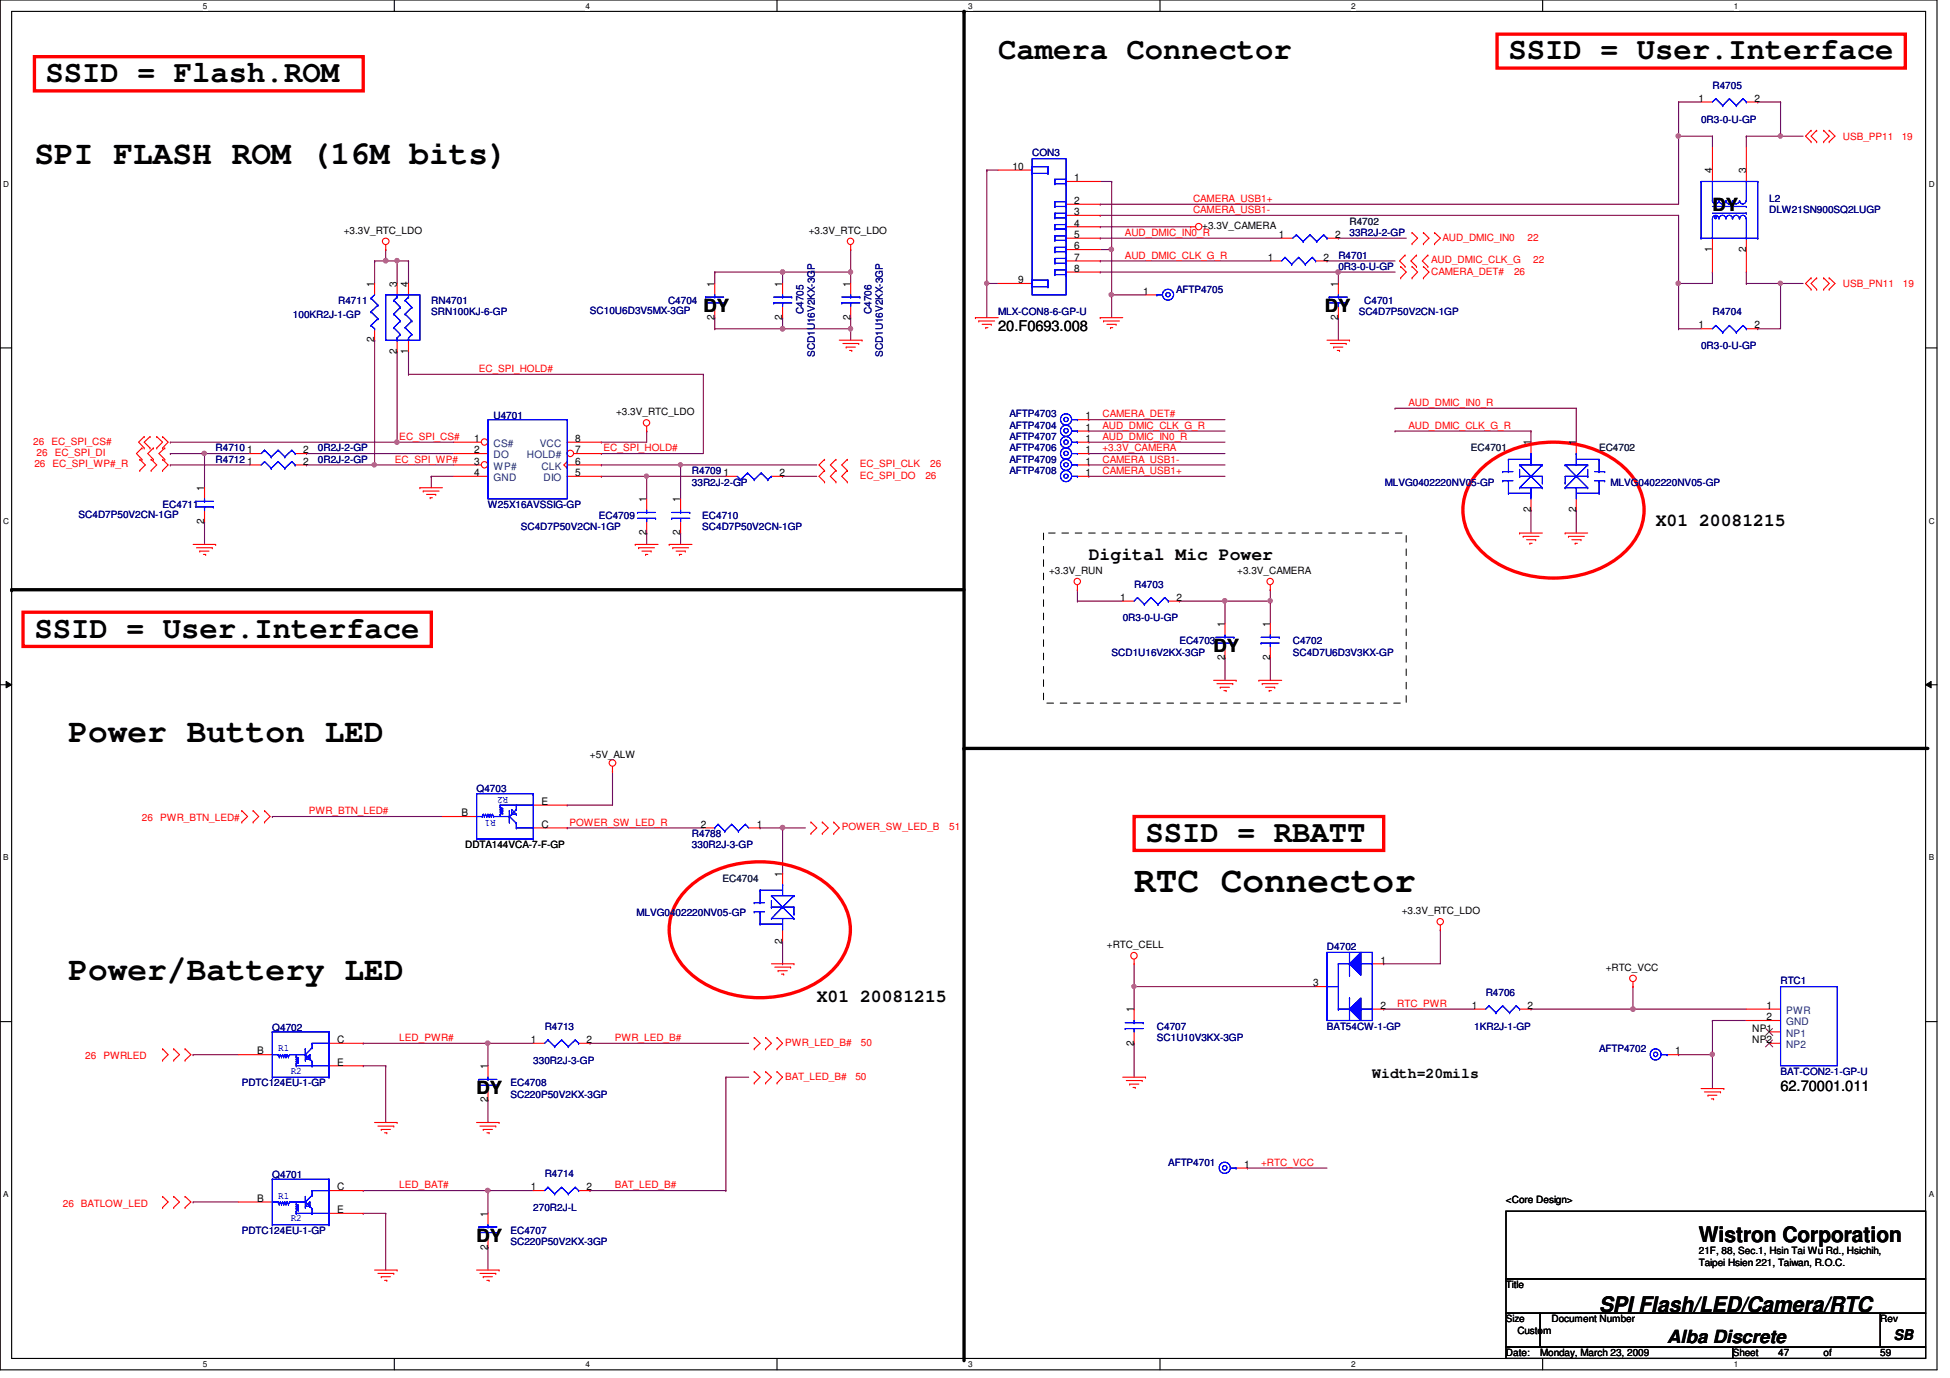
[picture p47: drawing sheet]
<svg xmlns="http://www.w3.org/2000/svg" width="297mm" height="210mm" viewBox="0 0 297 210" stroke-linecap="round" stroke-linejoin="round" font-family="sans-serif">
<defs><g id="words">
<text font-size="5.5" x="172.8" y="135.8">RTC Connector</text>
<g font-size="5">
<text x="5.2" y="24.9">SPI FLASH ROM (16M bits)</text>
<text x="10.4" y="113">Power Button LED</text>
<text x="10.4" y="149.3">Power/Battery LED</text>
</g>
<g font-size="4.7">
<text x="152.1" y="9.1">Camera Connector</text>
<text x="229.8" y="9.1">SSID = User.Interface</text>
<text x="6.9" y="12.5">SSID = Flash.ROM</text>
<text x="5.2" y="97.1">SSID = User.Interface</text>
<text x="174.5" y="128.2">SSID = RBATT</text>
</g>
<g font-size="3.3">
<text x="258.8" y="189.2">Wistron Corporation</text>
<text x="243.6" y="199.9">SPI Flash/LED/Camera/RTC</text>
</g>
<g font-size="2.8">
<text x="260.9" y="32.1">DY</text>
<text x="107.1" y="47.5">DY</text>
<text x="201.8" y="47.5">DY</text>
<text x="252.2" y="80.1">X01 20081215</text>
<text x="165.9" y="85.3">Digital Mic Power</text>
<text x="184.9" y="99.3">DY</text>
<text x="124.4" y="152.6">X01 20081215</text>
<text x="72.6" y="166.7">DY</text>
<text x="72.6" y="189.1">DY</text>
<text x="254" y="204.6">Alba Discrete</text>
</g>
<g font-size="2.2">
<text x="152.1" y="50.4">20.F0693.008</text>
<text x="209" y="164.2">Width=20mils</text>
<text x="271.2" y="166.1">62.70001.011</text>
<text x="288.5" y="204.1">SB</text>
</g>
<g font-size="1.6">
<text x="258.7" y="15.5">1</text>
<text x="267.2" y="15.5">2</text>
<text x="154.2" y="25.9">10</text>
<text x="163.6" y="27.6">1</text>
<text x="260.8" y="26.4" transform="rotate(-90 260.8 26.4)">4</text>
<text x="266" y="26.4" transform="rotate(-90 266 26.4)">3</text>
<text x="163.6" y="31.1">2</text>
<text x="163.6" y="32.8">3</text>
<text x="163.6" y="34.5">4</text>
<text x="163.6" y="36.2">5</text>
<text x="163.6" y="38">6</text>
<text x="163.6" y="39.7">7</text>
<text x="163.6" y="41.4">8</text>
<text x="193.1" y="39.7">1</text>
<text x="194.8" y="36.2">1</text>
<text x="201.6" y="39.7">2</text>
<text x="203.4" y="36.2">2</text>
<text x="260.8" y="38.4" transform="rotate(-90 260.8 38.4)">1</text>
<text x="266" y="38.4" transform="rotate(-90 266 38.4)">2</text>
<text x="57" y="43.7" transform="rotate(-90 57 43.7)">1</text>
<text x="60.4" y="43.7" transform="rotate(-90 60.4 43.7)">3</text>
<text x="62.2" y="43.7" transform="rotate(-90 62.2 43.7)">4</text>
<text x="108.8" y="43.7" transform="rotate(-90 108.8 43.7)">1</text>
<text x="119.2" y="43.7" transform="rotate(-90 119.2 43.7)">1</text>
<text x="129.5" y="43.7" transform="rotate(-90 129.5 43.7)">1</text>
<text x="155.1" y="43.1">9</text>
<text x="174.1" y="44.9">1</text>
<text x="203.8" y="43.7" transform="rotate(-90 203.8 43.7)">1</text>
<text x="57" y="52.2" transform="rotate(-90 57 52.2)">2</text>
<text x="60.4" y="53.9" transform="rotate(-90 60.4 53.9)">2</text>
<text x="62.2" y="53.9" transform="rotate(-90 62.2 53.9)">1</text>
<text x="108.8" y="48.7" transform="rotate(-90 108.8 48.7)">2</text>
<text x="119.2" y="48.7" transform="rotate(-90 119.2 48.7)">2</text>
<text x="129.5" y="48.7" transform="rotate(-90 129.5 48.7)">2</text>
<text x="203.8" y="48.7" transform="rotate(-90 203.8 48.7)">2</text>
<text x="258.7" y="50">1</text>
<text x="267.2" y="50">2</text>
<text x="165.4" y="63.9">1</text>
<text x="165.4" y="65.6">1</text>
<text x="37.7" y="69">1</text>
<text x="37.7" y="70.8">1</text>
<text x="46.2" y="69">2</text>
<text x="46.2" y="70.8">2</text>
<text x="72.2" y="67.3">1</text>
<text x="72.2" y="69">2</text>
<text x="72.2" y="70.8">3</text>
<text x="87.6" y="70.8">6</text>
<text x="87.6" y="69">7</text>
<text x="87.6" y="67.3">8</text>
<text x="165.4" y="69">1</text>
<text x="165.4" y="67.3">1</text>
<text x="165.4" y="70.8">1</text>
<text x="233.2" y="67.9" transform="rotate(-90 233.2 67.9)">1</text>
<text x="240.1" y="67.9" transform="rotate(-90 240.1 67.9)">1</text>
<text x="31.1" y="74.8" transform="rotate(-90 31.1 74.8)">1</text>
<text x="72.2" y="72.5">4</text>
<text x="87.6" y="72.5">5</text>
<text x="98.5" y="76.5" transform="rotate(-90 98.5 76.5)">1</text>
<text x="103.6" y="76.5" transform="rotate(-90 103.6 76.5)">1</text>
<text x="110.2" y="72.5">1</text>
<text x="118.7" y="72.5">2</text>
<text x="165.4" y="72.5">1</text>
<text x="31.1" y="79.8" transform="rotate(-90 31.1 79.8)">2</text>
<text x="98.5" y="81.5" transform="rotate(-90 98.5 81.5)">2</text>
<text x="103.6" y="81.5" transform="rotate(-90 103.6 81.5)">2</text>
<text x="233.2" y="78.1" transform="rotate(-90 233.2 78.1)">2</text>
<text x="240.1" y="78.1" transform="rotate(-90 240.1 78.1)">2</text>
<text x="170.6" y="91.5">1</text>
<text x="179.2" y="91.5">2</text>
<text x="186.6" y="95.5" transform="rotate(-90 186.6 95.5)">1</text>
<text x="193.5" y="95.5" transform="rotate(-90 193.5 95.5)">1</text>
<text x="186.6" y="100.5" transform="rotate(-90 186.6 100.5)">2</text>
<text x="193.5" y="100.5" transform="rotate(-90 193.5 100.5)">2</text>
<text x="70.3" y="124.3">B</text>
<text x="82.5" y="122.6">E</text>
<text x="82.5" y="126.1">C</text>
<text x="106.8" y="126.1">2</text>
<text x="115.3" y="126.1">1</text>
<text x="119.2" y="133.5" transform="rotate(-90 119.2 133.5)">1</text>
<text x="119.2" y="143.7" transform="rotate(-90 119.2 143.7)">2</text>
<text x="210.3" y="146.8">1</text>
<text x="172.7" y="154.2" transform="rotate(-90 172.7 154.2)">1</text>
<text x="200" y="150.2">3</text>
<text x="210.3" y="153.7">2</text>
<text x="224.2" y="153.7">1</text>
<text x="232.7" y="153.7">2</text>
<text x="269.1" y="153.7">1</text>
<text x="269.1" y="155.4">2</text>
<text x="39.2" y="160.6">B</text>
<text x="51.3" y="158.9">C</text>
<text x="80.9" y="158.9">1</text>
<text x="89.4" y="158.9">2</text>
<text x="172.7" y="159.3" transform="rotate(-90 172.7 159.3)">2</text>
<text x="255.2" y="160.6">1</text>
<text x="266.9" y="157.1">NP1</text>
<text x="266.9" y="158.9">NP2</text>
<text x="51.3" y="162.3">E</text>
<text x="74.3" y="167.9" transform="rotate(-90 74.3 167.9)">2</text>
<text x="74.3" y="162.9" transform="rotate(-90 74.3 162.9)">1</text>
<text x="189.5" y="177.9">1</text>
<text x="39.2" y="183">B</text>
<text x="51.3" y="184.8">E</text>
<text x="51.3" y="181.3">C</text>
<text x="74.3" y="185.3" transform="rotate(-90 74.3 185.3)">1</text>
<text x="80.9" y="181.3">1</text>
<text x="89.4" y="181.3">2</text>
<text x="74.3" y="190.3" transform="rotate(-90 74.3 190.3)">2</text>
</g>
<g font-size="1.6" fill="#004080">
<text x="75.2" y="68.1">CS#</text>
<text x="75.2" y="69.8">DO</text>
<text x="75.2" y="71.5">WP#</text>
<text x="80.3" y="69.8">HOLD#</text>
<text x="82.2" y="68.1">VCC</text>
<text x="82.5" y="71.5">CLK</text>
<text x="75.2" y="73.3">GND</text>
<text x="82.8" y="73.3">DIO</text>
<text x="272.1" y="154.4">PWR</text>
<text x="272.1" y="156.2">GND</text>
<text x="272.1" y="157.9">NP1</text>
<text x="272.1" y="159.6">NP2</text>
</g>
<g font-size="1.5" fill="#000080">
<text x="260.9" y="13.5">R4705</text>
<text x="157.2" y="23.7">CON3</text>
<text x="259.1" y="18.7">0R3-0-U-GP</text>
<text x="205.6" y="35.9">33R2J-2-GP</text>
<text x="269.5" y="30.8">L2</text>
<text x="269.5" y="32.5">DLW21SN900SQ2LUGP</text>
<text x="203.9" y="39.4">R4701</text>
<text x="203.9" y="41.1">0R3-0-U-GP</text>
<text x="51.5" y="46.3">R4711</text>
<text x="65.7" y="46.3">RN4701</text>
<text x="89.9" y="47.9">SC10U6D3V5MX-3GP</text>
<text x="101.8" y="46.3">C4704</text>
<text x="122.4" y="47.8" transform="rotate(-90 122.4 47.8)">C4705</text>
<text x="132.8" y="47.8" transform="rotate(-90 132.8 47.8)">C4706</text>
<text x="179.2" y="44.6">AFTP4705</text>
<text x="207.8" y="46.3">C4701</text>
<text x="44.6" y="48.4">100KR2J-1-GP</text>
<text x="65.7" y="48">SRN100KJ-6-GP</text>
<text x="152.1" y="48">MLX-CON8-6-GP-U</text>
<text x="207" y="48">SC4D7P50V2CN-1GP</text>
<text x="259.1" y="53.2">0R3-0-U-GP</text>
<text x="260.9" y="48">R4704</text>
<text x="124.1" y="54.4" transform="rotate(-90 124.1 54.4)">SCD1U16V2KX-3GP</text>
<text x="134.5" y="54.4" transform="rotate(-90 134.5 54.4)">SCD1U16V2KX-3GP</text>
<text x="75.2" y="63.8">U4701</text>
<text x="153.8" y="63.6">AFTP4703</text>
<text x="153.8" y="65.3">AFTP4704</text>
<text x="32.8" y="68.7">R4710</text>
<text x="32.8" y="70.5">R4712</text>
<text x="48.4" y="68.7">0R2J-2-GP</text>
<text x="48.4" y="70.5">0R2J-2-GP</text>
<text x="153.8" y="68.7">AFTP4706</text>
<text x="153.8" y="67.1">AFTP4707</text>
<text x="153.8" y="70.5">AFTP4709</text>
<text x="24.8" y="77.4">EC4711</text>
<text x="74.3" y="77.4">W25X16AVSSIG-GP</text>
<text x="105.4" y="72.2">R4709</text>
<text x="105.4" y="74">33R2J-2-GP</text>
<text x="153.8" y="72.2">AFTP4708</text>
<text x="210.9" y="74">MLVG0402220NV05-GP</text>
<text x="245.3" y="74">MLVG0402220NV05-GP</text>
<text x="12" y="79">SC4D7P50V2CN-1GP</text>
<text x="79.3" y="80.7">SC4D7P50V2CN-1GP</text>
<text x="91.2" y="79.1">EC4709</text>
<text x="107" y="79.1">EC4710</text>
<text x="107" y="80.7">SC4D7P50V2CN-1GP</text>
<text x="172.8" y="89.5">R4703</text>
<text x="171" y="94.7">0R3-0-U-GP</text>
<text x="169.3" y="99.9">SCD1U16V2KX-3GP</text>
<text x="179.7" y="98.1">EC4703</text>
<text x="196.9" y="98.1">C4702</text>
<text x="196.9" y="99.9">SC4D7U6D3V3KX-GP</text>
<text x="72.6" y="120.6">Q4703</text>
<text x="105.4" y="127.5">R4788</text>
<text x="105.4" y="129.2">330R2J-3-GP</text>
<text x="96.9" y="139.6">MLVG0402220NV05-GP</text>
<text x="202.1" y="144.8">D4702</text>
<text x="271.2" y="149.9">RTC1</text>
<text x="226.3" y="151.7">R4706</text>
<text x="41.5" y="157">Q4702</text>
<text x="83" y="156.8">R4713</text>
<text x="176.2" y="156.8">C4707</text>
<text x="176.2" y="158.6">SC1U10V3KX-3GP</text>
<text x="202.1" y="156.8">BAT54CW-1-GP</text>
<text x="224.6" y="156.8">1KR2J-1-GP</text>
<text x="243.6" y="160.3">AFTP4702</text>
<text x="36.8" y="165.5">PDTC124EU-1-GP</text>
<text x="77.8" y="165.5">EC4708</text>
<text x="77.8" y="167.2">SC220P50V2KX-3GP</text>
<text x="81.2" y="162.1">330R2J-3-GP</text>
<text x="271.2" y="163.7">BAT-CON2-1-GP-U</text>
<text x="41.5" y="179.5">Q4701</text>
<text x="83" y="179.3">R4714</text>
<text x="178" y="177.6">AFTP4701</text>
<text x="81.2" y="184.5">270R2J-L</text>
<text x="36.8" y="188">PDTC124EU-1-GP</text>
<text x="77.8" y="188">EC4707</text>
<text x="77.8" y="189.7">SC220P50V2KX-3GP</text>
</g>
<g font-size="1.5" fill="#f00">
<text x="280.7" y="21.3">USB_PP11</text>
<text x="289.7" y="21.3">19</text>
<text x="171.4" y="35.9">AUD_DMIC_IN0_R</text>
<text x="181.7" y="30.8">CAMERA_USB1+</text>
<text x="181.7" y="32.5">CAMERA_USB1-</text>
<text x="171.4" y="39.4">AUD_DMIC_CLK_G_R</text>
<text x="218" y="40.1">AUD_DMIC_CLK_G</text>
<text x="218" y="41.8">CAMERA_DET#</text>
<text x="219.7" y="36.7">AUD_DMIC_IN0</text>
<text x="230.6" y="41.8">26</text>
<text x="232.7" y="36.7">22</text>
<text x="233.5" y="40.1">22</text>
<text x="280.7" y="43.7">USB_PN11</text>
<text x="289.9" y="43.7">19</text>
<text x="72.9" y="56.7">EC_SPI_HOLD#</text>
<text x="167.9" y="65.3">AUD_DMIC_CLK_G_R</text>
<text x="167.9" y="63.6">CAMERA_DET#</text>
<text x="214.5" y="65.3">AUD_DMIC_CLK_G_R</text>
<text x="214.5" y="61.8">AUD_DMIC_IN0_R</text>
<text x="5.1" y="67.7">26 EC_SPI_CS#</text>
<text x="5.2" y="71.2">26 EC_SPI_WP#_R</text>
<text x="5.6" y="69.5">26 EC_SPI_DI</text>
<text x="60.2" y="70.5">EC_SPI_WP#</text>
<text x="60.8" y="67">EC_SPI_CS#</text>
<text x="91.9" y="68.7">EC_SPI_HOLD#</text>
<text x="131" y="71.2">EC_SPI_CLK</text>
<text x="141.7" y="71.2">26</text>
<text x="167.9" y="67">AUD_DMIC_IN0_R</text>
<text x="167.9" y="70.5">CAMERA_USB1-</text>
<text x="167.9" y="68.7">+3.3V_CAMERA</text>
<text x="131" y="72.9">EC_SPI_DO</text>
<text x="141" y="72.9">26</text>
<text x="167.9" y="72.2">CAMERA_USB1+</text>
<text x="21.6" y="125.1">26 PWR_BTN_LED#</text>
<text x="47" y="124">PWR_BTN_LED#</text>
<text x="86.7" y="125.8">POWER_SW_LED_R</text>
<text x="128.2" y="126.4">POWER_SW_LED_B</text>
<text x="144.6" y="126.4">51</text>
<text x="212.8" y="153.4">RTC_PWR</text>
<text x="13" y="161.3">26 PWRLED</text>
<text x="60.8" y="158.6">LED_PWR#</text>
<text x="93.6" y="158.6">PWR_LED_B#</text>
<text x="119.6" y="159.3">PWR_LED_B#</text>
<text x="131.1" y="159.3">50</text>
<text x="119.6" y="164.5">BAT_LED_B#</text>
<text x="130.3" y="164.5">50</text>
<text x="192.1" y="177.6">+RTC_VCC</text>
<text x="9.6" y="183.8">26 BATLOW_LED</text>
<text x="60.8" y="181">LED_BAT#</text>
<text x="93.6" y="181">BAT_LED_B#</text>
</g>
<g font-size="1.5">
<text x="52.4" y="35.6">+3.3V_RTC_LDO</text>
<text x="123.2" y="35.6">+3.3V_RTC_LDO</text>
<text x="183.1" y="34.9">+3.3V_CAMERA</text>
<text x="93.8" y="63.2">+3.3V_RTC_LDO</text>
<text x="159.8" y="87.4">+3.3V_RUN</text>
<text x="188.5" y="87.4">+3.3V_CAMERA</text>
<text x="89.9" y="115.4">+5V_ALW</text>
<text x="70.9" y="129.2">DDTA144VCA-7-F-GP</text>
<text x="213.5" y="139.2">+3.3V_RTC_LDO</text>
<text x="168.6" y="144.4">+RTC_CELL</text>
<text x="244.6" y="147.9">+RTC_VCC</text>
<text x="229.4" y="183.3">&lt;Core Design&gt;</text>
<text x="258.8" y="191.1">21F, 88, Sec.1, Hsin Tai Wu Rd., Hsichih,</text>
<text x="229.4" y="196.2">Title</text>
<text x="258.8" y="192.8">Taipei Hsien 221, Taiwan, R.O.C.</text>
<text x="229.4" y="201.4">Size</text>
<text x="231.1" y="203.2">Custom</text>
<text x="236.3" y="201.4">Document Number</text>
<text x="286.4" y="201.4">Rev</text>
<text x="229.4" y="206.6">Date:</text>
<text x="234.6" y="206.6">Monday, March 23, 2009</text>
<text x="263.9" y="206.6">Sheet</text>
<text x="270.9" y="206.6">47</text>
<text x="277.8" y="206.6">of</text>
<text x="286.4" y="206.6">59</text>
</g>
<g font-size="1.5" fill="#004040">
<text x="205.6" y="34.2">R4702</text>
<text x="224.1" y="68.7">EC4701</text>
<text x="243.6" y="68.7">EC4702</text>
<text x="110.1" y="134.4">EC4704</text>
</g>
<g font-size="1.5" fill="#00f">
<text x="75.5" y="124.8" transform="rotate(180 75.5 124.8)">R1</text>
<text x="77.4" y="121.4" transform="rotate(180 77.4 121.4)">R2</text>
<text x="42.4" y="160.1">R1</text>
<text x="44.3" y="163.6">R2</text>
<text x="42.4" y="182.6">R1</text>
<text x="44.3" y="186.1">R2</text>
</g>
<g font-size="1.3">
<text x="30.9" y="1.4">5</text>
<text x="89.2" y="1.4">4</text>
<text x="147.5" y="1.4">3</text>
<text x="205.8" y="1.4">2</text>
<text x="264.1" y="1.4">1</text>
<text x=".5" y="28.5">D</text>
<text x="293.8" y="28.5">D</text>
<text x=".5" y="79.8">C</text>
<text x="293.8" y="79.8">C</text>
<text x=".5" y="131.1">B</text>
<text x="293.8" y="131.1">B</text>
<text x=".5" y="182.4">A</text>
<text x="293.8" y="182.4">A</text>
<text x="30.9" y="208.3">5</text>
<text x="89.2" y="208.3">4</text>
<text x="147.5" y="208.3">3</text>
<text x="205.8" y="208.3">2</text>
<text x="264.1" y="208.3">1</text>
</g>
</g></defs>
<path d="M0 0h295.1v208.7h-295.1zM1.8 1.7h291.5v205.2h-291.5z" fill="none" stroke="#000" stroke-width=".17"/>
<g fill="#fff">
<path d="M30.9 .2h.7v1.4h-.7z"/>
<path d="M30.9 207.1h.7v1.4h-.7z"/>
</g>
<path d="M60.1 0v1.7M60.1 206.9v1.8" fill="none" stroke="#000" stroke-width=".17"/>
<g fill="#fff">
<path d="M89.2 .2h.7v1.4h-.7z"/>
<path d="M89.2 207.1h.7v1.4h-.7z"/>
</g>
<path d="M118.4 0v1.7M118.4 206.9v1.8" fill="none" stroke="#000" stroke-width=".17"/>
<g fill="#fff">
<path d="M147.5 .2h.7v1.4h-.7z"/>
<path d="M147.5 207.1h.7v1.4h-.7z"/>
</g>
<path d="M176.7 0v1.7M176.7 206.9v1.8" fill="none" stroke="#000" stroke-width=".17"/>
<g fill="#fff">
<path d="M205.8 .2h.7v1.4h-.7z"/>
<path d="M205.8 207.1h.7v1.4h-.7z"/>
</g>
<path d="M235 0v1.7M235 206.9v1.8" fill="none" stroke="#000" stroke-width=".17"/>
<g fill="#fff">
<path d="M264.1 .2h.7v1.4h-.7z"/>
<path d="M264.1 207.1h.7v1.4h-.7z"/>
<path d="M.5 27.3h.9v1.4h-.9z"/>
<path d="M293.8 27.3h.9v1.4h-.9z"/>
<path d="M.5 78.6h.9v1.4h-.9z"/>
<path d="M293.8 78.6h.9v1.4h-.9z"/>
</g>
<path d="M0 53h1.8M293.3 53h1.8" fill="none" stroke="#000" stroke-width=".17"/>
<g fill="#fff">
<path d="M.5 129.9h.8v1.4h-.8z"/>
<path d="M293.8 129.9h.8v1.4h-.8z"/>
</g>
<path d="M0 104.3h1.8M293.3 104.3h1.8" fill="none" stroke="#000" stroke-width=".17"/>
<path d="M.9 103.8l.9 .5-.9 .5zM293.3 104.3l.9-.5v1z" fill="#000"/>
<path d="M.9 103.8l.9 .5-.9 .5zM293.3 104.3l.9-.5v1z" fill="none" stroke="#000" stroke-width=".15"/>
<g fill="#fff">
<path d="M.5 181.2h.8v1.4h-.8z"/>
<path d="M293.8 181.2h.8v1.4h-.8z"/>
</g>
<path d="M0 155.6h1.8M293.3 155.6h1.8" fill="none" stroke="#000" stroke-width=".17"/>
<g fill="none" stroke="#800040" stroke-width=".17">
<path d="M150.3 25.9h.1M150.3 25.9h1.8M167.6 31.1h.1M167.6 31.1h88.1M260.9 20.7h.1M260.9 20.7v1.8M266 20.7h.1M266 20.7v1.8M169.3 44.9h.1M169.3 44.9h5.2M255.7 43.2h.1M255.7 43.2v6.9"/>
<path d="M260.9 41.4h.1M260.9 41.4v1.8M266 41.4h.1M266 41.4v1.8M165.9 67.4h.1M165.9 65.7h.1M165.9 70.8h.1M165.9 72.6h.1M165.9 63.9h.1M165.9 67.4h20.7M165.9 65.7h20.7M165.9 70.8h20.7"/>
<path d="M165.9 72.6h20.7M165.9 63.9h20.7"/>
</g>
<circle cx="255.7" cy="43.2" r=".33" fill="#f0f"/>
<circle cx="255.7" cy="43.2" r=".33" fill="none" stroke="#f0f" stroke-width=".17"/>
<path d="M255.7 15.5h.1M255.7 15.5v5.2M255.7 15.5h3.4M255.7 20.7h.1M255.7 20.7h5.2M255.7 43.2h.1M255.7 50.1h.1M255.7 43.2h5.2M255.7 50.1h3.4M267.8 50.1h.1M271.2 43.2h.1M271.2 43.2v6.9h-3.4" fill="none" stroke="#800040" stroke-width=".17"/>
<circle cx="271.2" cy="43.2" r=".32" fill="#f0f"/>
<circle cx="271.2" cy="43.2" r=".32" fill="none" stroke="#f0f" stroke-width=".17"/>
<path d="M271.2 20.7h.1M271.2 20.7h3.5M271.2 43.2h.1M271.2 43.2h3.5" fill="none" stroke="#800040" stroke-width=".17"/>
<circle cx="271.2" cy="20.7" r=".32" fill="#f0f"/>
<circle cx="271.2" cy="20.7" r=".32" fill="none" stroke="#f0f" stroke-width=".17"/>
<g fill="none" stroke="#800040" stroke-width=".17">
<path d="M267.8 15.5h.1M267.8 15.5h3.4M271.2 15.5h.1M271.2 15.5v5.2M167.6 32.8h.1M167.6 32.8h88.1M255.7 20.7h.1M255.7 20.7v10.4M266 43.2h.1M266 43.2h5.2M212.5 65.7h.1M212.5 62.2h.1"/>
<path d="M212.5 65.7h20.7M212.5 62.2h27.6M233.2 65.7h.1M233.2 77.7h.1M233.2 65.7v1.7M233.2 77.7v3.5M240.1 77.7h.1M240.1 62.2h.1M240.1 62.2v5.2M240.1 77.7v3.5"/>
</g>
<circle cx="255.7" cy="20.7" r=".33" fill="#f0f"/>
<circle cx="255.7" cy="20.7" r=".33" fill="none" stroke="#f0f" stroke-width=".17"/>
<path d="M255.7 32.8h.1M255.7 32.8v10.4M150.3 43.2h.1M150.3 43.2v5.2" fill="none" stroke="#800040" stroke-width=".17"/>
<circle cx="150.3" cy="43.2" r=".32" fill="#f0f"/>
<circle cx="150.3" cy="43.2" r=".32" fill="none" stroke="#f0f" stroke-width=".17"/>
<path d="M266 20.7h.1M266 20.7h5.2M150.3 43.2h.1M150.3 43.2h1.8M169.3 44.9h.1M169.3 44.9v3.5M186.6 91.6h.1M186.6 91.6h6.9" fill="none" stroke="#800040" stroke-width=".17"/>
<circle cx="193.5" cy="91.5" r=".33" fill="#f0f"/>
<circle cx="193.5" cy="91.5" r=".33" fill="none" stroke="#f0f" stroke-width=".17"/>
<circle cx="186.6" cy="91.5" r=".34" fill="#f0f"/>
<circle cx="186.6" cy="91.5" r=".34" fill="none" stroke="#f0f" stroke-width=".17"/>
<g fill="none" stroke="#800040" stroke-width=".17">
<path d="M150.3 25.9h.1M150.3 25.9v17.3M167.6 27.6h1.7M169.3 27.6h.1M169.3 38h.1M169.3 38v6.9M165.9 69.1h.1M165.9 69.1h20.7M164.1 89.8h.1M164.1 91.6h.1M164.1 89.8v1.8M164.1 91.6h6.9"/>
<path d="M179.7 91.6h.1M179.7 91.6h6.9M186.6 91.6h.1M186.6 91.6v3.4M193.5 91.6h.1M193.5 89.8h.1M193.5 89.8v5.2M186.6 100.2h.1M186.6 100.2v3.4M193.5 100.2h.1M193.5 100.2v3.4"/>
</g>
<circle cx="169.3" cy="44.9" r=".33" fill="#f0f"/>
<circle cx="169.3" cy="44.9" r=".33" fill="none" stroke="#f0f" stroke-width=".17"/>
<circle cx="169.3" cy="38" r=".33" fill="#f0f"/>
<circle cx="169.3" cy="38" r=".33" fill="none" stroke="#f0f" stroke-width=".17"/>
<path d="M57.1 51.8h.1M57.1 51.8v19" fill="none" stroke="#800040" stroke-width=".17"/>
<circle cx="57" cy="70.8" r=".33" fill="#f0f"/>
<circle cx="57" cy="70.8" r=".33" fill="none" stroke="#f0f" stroke-width=".17"/>
<g fill="none" stroke="#800040" stroke-width=".17">
<path d="M57.1 39.8h.1M57.1 39.8h1.7M57.1 39.8v3.4M60.5 39.8h.1M60.5 39.8h1.7M25.9 70.8h.1M25.9 70.8h12.2M31.2 69.1h.1M31.2 69.1h6.9M57.1 70.8h.1M57.1 70.8h12M91.6 70.8h.1"/>
<path d="M91.6 72.6h.1M91.6 70.8h12.1M91.6 72.6h6.9M103.7 70.8h.1M103.7 70.8v5.2M119.2 72.6h.1M119.2 72.6h5.2"/>
</g>
<circle cx="58.8" cy="39.7" r=".34" fill="#f0f"/>
<circle cx="58.8" cy="39.7" r=".34" fill="none" stroke="#f0f" stroke-width=".17"/>
<path d="M58.8 38h.1M58.8 38v1.8M60.5 67.4h.1M60.5 67.4h8.6" fill="none" stroke="#800040" stroke-width=".17"/>
<circle cx="60.5" cy="67.3" r=".33" fill="#f0f"/>
<circle cx="60.5" cy="67.3" r=".33" fill="none" stroke="#f0f" stroke-width=".17"/>
<path d="M60.5 39.8h.1M60.5 39.8v3.4M62.2 39.8h.1M62.2 39.8v3.4" fill="none" stroke="#800040" stroke-width=".17"/>
<circle cx="60.5" cy="39.7" r=".33" fill="#f0f"/>
<circle cx="60.5" cy="39.7" r=".33" fill="none" stroke="#f0f" stroke-width=".17"/>
<path d="M98.5 72.6h.1M98.5 72.6h12.1" fill="none" stroke="#800040" stroke-width=".17"/>
<circle cx="98.5" cy="72.5" r=".32" fill="#f0f"/>
<circle cx="98.5" cy="72.5" r=".32" fill="none" stroke="#f0f" stroke-width=".17"/>
<path d="M46.7 69.1h.1M46.7 69.1h22.4M65.7 72.6h.1M65.7 72.6v1.7M65.7 72.6h3.4M91.6 69.1h.1M91.6 69.1h15.5M103.7 70.8h.1M103.7 70.8h20.7" fill="none" stroke="#800040" stroke-width=".17"/>
<circle cx="103.6" cy="70.8" r=".32" fill="#f0f"/>
<circle cx="103.6" cy="70.8" r=".32" fill="none" stroke="#f0f" stroke-width=".17"/>
<path d="M58.8 39.8h.1M58.8 39.8h1.7M119.2 41.4h.1M119.2 41.4v1.8M129.6 41.4h.1M129.6 41.4v1.8M91.6 67.4h.1M98.5 65.7h.1M98.5 65.7v1.7h-6.9" fill="none" stroke="#800040" stroke-width=".17"/>
<circle cx="129.5" cy="41.4" r=".33" fill="#f0f"/>
<circle cx="129.5" cy="41.4" r=".33" fill="none" stroke="#f0f" stroke-width=".17"/>
<path d="M119.2 41.4h.1M119.2 41.4h10.4" fill="none" stroke="#800040" stroke-width=".17"/>
<circle cx="119.2" cy="41.4" r=".34" fill="#f0f"/>
<circle cx="119.2" cy="41.4" r=".34" fill="none" stroke="#f0f" stroke-width=".17"/>
<path d="M119.2 48.4h.1M119.2 50.1h.1M119.2 48.4v1.7M119.2 50.1h10.4M129.6 50.1h.1M129.6 50.1v1.7" fill="none" stroke="#800040" stroke-width=".17"/>
<circle cx="129.5" cy="50.1" r=".33" fill="#f0f"/>
<circle cx="129.5" cy="50.1" r=".33" fill="none" stroke="#f0f" stroke-width=".17"/>
<circle cx="119.2" cy="50.1" r=".34" fill="#f0f"/>
<circle cx="119.2" cy="50.1" r=".34" fill="none" stroke="#f0f" stroke-width=".17"/>
<g fill="none" stroke="#800040" stroke-width=".17">
<path d="M129.6 38h.1M129.6 38v3.4M60.5 53.6h.1M60.5 53.6v13.8h-34.6M108.9 41.4h.1M108.9 50.1h.1M108.9 48.4h.1M108.9 41.4h10.3M108.9 41.4v1.8M108.9 48.4v1.7M108.9 50.1h10.3M129.6 48.4h.1"/>
<path d="M129.6 48.4v1.7M25.9 67.4h.1M31.2 69.1h.1M31.2 69.1v5.2M98.5 72.6h.1M98.5 72.6v3.4M98.5 81.2h.1M98.5 81.2v1.7"/>
</g>
<circle cx="31.1" cy="69.1" r=".33" fill="#f0f"/>
<circle cx="31.1" cy="69.1" r=".33" fill="none" stroke="#f0f" stroke-width=".17"/>
<g fill="none" stroke="#800040" stroke-width=".17">
<path d="M62.2 57h.1M62.2 53.6h.1M62.2 57h44.9M62.2 53.6v3.4M107.1 57h.1M107.1 57v12.1M25.9 69.1h.1M25.9 69.1h5.3M31.2 79.5h.1M31.2 79.5v3.4M46.7 70.8h.1M46.7 70.8h10.4"/>
<path d="M103.7 81.2h.1M103.7 81.2v1.7M55.3 158.9h.1M55.3 158.9h25.9M74.3 158.9h.1M74.3 158.9v3.4M89.9 158.9h.1M89.9 158.9h24.1M29.4 160.7h.1M29.4 160.7h6.9M55.3 162.3h.1M55.3 162.3h3.5"/>
<path d="M58.8 162.3h.1M58.8 162.3v8.7M74.3 167.6h.1M74.3 167.6v3.4M110.6 164.1h.1M110.6 164.1v17.3M110.6 164.1h3.4M29.4 183.1h.1M29.4 183.1h6.9M55.3 184.8h.1M55.3 184.8h3.5M74.3 190h.1"/>
<path d="M74.3 181.4h.1M74.3 181.4v3.4M74.3 190v3.5M89.9 181.4h.1M89.9 181.4h20.7M110.6 181.4h.1"/>
</g>
<circle cx="74.3" cy="158.9" r=".33" fill="#f0f"/>
<circle cx="74.3" cy="158.9" r=".33" fill="none" stroke="#f0f" stroke-width=".17"/>
<path d="M55.3 181.4h.1M55.3 181.4h25.9M58.8 184.8h.1M58.8 184.8v8.7M74.3 181.4h.1" fill="none" stroke="#800040" stroke-width=".17"/>
<circle cx="74.3" cy="181.3" r=".33" fill="#f0f"/>
<circle cx="74.3" cy="181.3" r=".33" fill="none" stroke="#f0f" stroke-width=".17"/>
<path d="M210.8 146.8h.1M219.4 141.6h.1M219.4 141.6v5.2h-8.6M248.7 153.7h.1M248.7 153.7h17.3" fill="none" stroke="#800040" stroke-width=".17"/>
<circle cx="248.7" cy="153.7" r=".34" fill="#f0f"/>
<circle cx="248.7" cy="153.7" r=".34" fill="none" stroke="#f0f" stroke-width=".17"/>
<path d="M172.8 150.3h.1M172.8 158.9h.1M172.8 146.8v3.5M172.8 158.9v5.2M172.8 150.3h27.6M210.8 153.7h.1M210.8 153.7h13.8M248.7 150.3h.1M248.7 150.3v3.4M260.9 160.7h.1M260.9 160.7v5.1" fill="none" stroke="#800040" stroke-width=".17"/>
<circle cx="172.7" cy="150.3" r=".32" fill="#f0f"/>
<circle cx="172.7" cy="150.3" r=".32" fill="none" stroke="#f0f" stroke-width=".17"/>
<g fill="none" stroke="#800040" stroke-width=".17">
<path d="M167.6 34.5h.1M167.6 36.3h.1M167.6 39.8h.1M167.6 34.5h13.8M167.6 36.3h27.6M167.6 38h1.7M167.6 39.8h25.9M169.3 38h.1M169.3 27.6h.1M169.3 27.6v10.4M202.1 39.8h.1M202.1 39.8h10.4"/>
<path d="M203.9 36.3h.1M203.9 36.3h10.3M203.9 41.4h.1M203.9 41.4h8.6M172.8 153.7h.1M172.8 150.3v3.4M233.2 153.7h.1M233.2 153.7h15.5"/>
</g>
<circle cx="203.8" cy="41.4" r=".34" fill="#f0f"/>
<circle cx="203.8" cy="41.4" r=".34" fill="none" stroke="#f0f" stroke-width=".17"/>
<path d="M167.6 41.4h.1M167.6 41.4h36.3M203.9 41.4h.1M203.9 48.4h.1M203.9 41.4v1.8M203.9 48.4v3.4M190 177.9h.1M190 177.9h12.1M255.7 160.7h.1M255.7 160.7h5.2" fill="none" stroke="#800040" stroke-width=".17"/>
<circle cx="260.8" cy="160.6" r=".33" fill="#f0f"/>
<circle cx="260.8" cy="160.6" r=".33" fill="none" stroke="#f0f" stroke-width=".17"/>
<g fill="none" stroke="#800040" stroke-width=".17">
<path d="M93.3 117.5h.1M93.3 117.5v5.1h-6.9M41.5 124.4h.1M41.5 124.4h25.9M86.4 122.6h.1M86.4 126.1h.1M86.4 126.1h20.7M119.2 126.1h.1M119.2 133h.1M119.2 126.1h3.5M119.2 126.1v6.9M260.9 155.4h.1"/>
<path d="M260.9 155.4v5.3M260.9 155.4h5.1"/>
</g>
<circle cx="119.2" cy="126.1" r=".34" fill="#f0f"/>
<circle cx="119.2" cy="126.1" r=".34" fill="none" stroke="#f0f" stroke-width=".17"/>
<path d="M115.8 126.1h.1M115.8 126.1h3.4M119.2 146.8h.1M119.2 143.4v3.4" fill="none" stroke="#800040" stroke-width=".17"/>
<g fill="none" stroke="#f00" stroke-width=".17">
<path d="M275.9 19.9h.1M275.9 19.9l-.9 .8 .9 .9M276.7 19.9h.1M276.7 19.9l-.8 .8 .8 .9M277.8 19.9h.1M277.8 19.9l.8 .8-.8 .9M278.6 19.9h.1M278.6 19.9l.9 .8-.9 .9M58.8 38h.1M58.8 37.3v.7M129.6 38h.1M129.6 37.3v.7"/>
<path d="M181.4 34.5h.1M181.4 34.5h.7M214 38.9h.1M214 38.9l-.8 .9 .8 .8M215.1 37.1h.1M215.1 35.4h.1M215.1 35.4l.8 .9-.8 .8M215.8 38.9h.1M215.8 38.9l-.9 .9 .9 .8M216.8 35.4h.1M216.8 37.1h.1M216.8 35.4l.9 .9-.9 .8"/>
<path d="M217.5 38.9h.1M217.5 38.9l-.8 .9 .8 .8M218.5 37.1h.1M218.5 35.4h.1M218.5 35.4l.9 .9-.9 .8M275.9 21.6h.1M276.7 21.6h.1M277.8 21.6h.1M278.6 21.6h.1M127.8 51.8h3.5M128.4 52.3h2.4M128.9 52.9h.1"/>
<path d="M128.9 52.9h1.4M129.4 53.4h.3M129.7 53.4h.1M130.8 52.3h.1M131.3 51.8h.1M148.6 48.4h.1M148.6 48.4h3.5M149.1 48.9h.1M149.1 48.9h2.4M149.6 49.4h1.4M150.2 49.9h.1M150.2 49.9h.3"/>
<path d="M151 49.4h.1M167.6 48.4h.1M167.6 48.4h3.4M168.1 48.9h.1M168.1 48.9h2.4M168.6 49.4h1.4M169.2 49.9h.1M169.2 49.9h.3M170 49.4h.1M202.1 51.8h3.5M202.6 52.3h2.5M203.2 52.9h.1"/>
<path d="M203.2 52.9h1.4M203.7 53.4h.3M204 53.4h.1M205.1 52.3h.1M205.6 51.8h.1M213.4 42.3h.1M213.4 40.6h.1M213.4 40.6l.8 .8-.8 .9M214 40.6h.1M215.1 40.6h.1M215.1 42.3h.1M215.1 40.6l.8 .8-.8 .9"/>
<path d="M215.8 40.6h.1M216.8 42.3h.1M216.8 40.6h.1M216.8 40.6l.9 .8-.9 .9M217.5 40.6h.1M275.9 44.1h.1M275.9 42.3h.1M275.9 42.3l-.9 .9 .9 .9M276.7 44.1h.1M276.7 42.3h.1M276.7 42.3l-.8 .9 .8 .9M277.8 42.3h.1"/>
<path d="M277.8 44.1h.1M277.8 42.3l.8 .9-.8 .9M278.6 44.1h.1M278.6 42.3h.1M278.6 42.3l.9 .9-.9 .9M21.3 71.7h.1M21.3 70h.1M21.3 70l.8 .8-.8 .9M21.6 70h.1M21.6 68.2h.1M21.6 68.2l-.8 .9 .8 .9M22 66.5h.1"/>
<path d="M22 68.2h.1M22 66.5l-.9 .9 .9 .8M22.9 68.2h.1M22.9 66.5h.1M22.9 66.5l-.9 .9 .9 .8M23 70h.1M23 71.7h.1M23 70l.9 .8-.9 .9M23.4 68.2h.1M23.4 70h.1M23.4 68.2l-.9 .9 .9 .9M23.9 66.5h.1"/>
<path d="M23.9 68.2h.1M23.9 66.5l.9 .9-.9 .8M24.8 71.7h.1M24.8 70h.1M24.8 66.5h.1M24.8 68.2h.1M24.8 70l.8 .8-.8 .9M24.8 66.5l.8 .9-.8 .8M25.1 70h.1M25.1 68.2h.1M25.1 68.2l-.9 .9 .9 .9M38.1 69.1h1.7"/>
<path d="M45 69.1h1.7M64 74.3h.1M64 74.3h3.4M64.5 74.8h.1M64.5 74.8h2.4M65 75.3h1.4M65.5 75.8h.1M65.5 75.8h.4M66.4 75.3h.1M98.5 65.7h.1M98.5 64.9v.8M125.6 73.4h.1"/>
<path d="M125.6 71.7h.1M125.6 70h.1M125.6 70l-.8 .8 .8 .9M125.6 71.7l-.8 .9 .8 .8M127.3 71.7h.1M127.3 73.4h.1M127.3 70h.1M127.3 71.7l-.8 .9 .8 .8M127.3 70l-.8 .8 .8 .9M129.1 73.4h.1M129.1 71.7h.1M129.1 70h.1"/>
<path d="M129.1 71.7l-.9 .9 .9 .8M129.1 70l-.9 .8 .9 .9M29.4 82.9h3.4M29.9 83.4h2.4M30.4 83.9h.1M30.4 83.9h1.4M31 84.5h.3M31.3 84.5h.1M32.3 83.4h.1M32.8 82.9h.1M96.8 82.9h.1M96.8 82.9h3.4"/>
<path d="M97.3 83.4h.1M97.3 83.4h2.4M97.8 83.9h1.4M98.3 84.5h.1M98.3 84.5h.4M99.2 83.9h.1M101.9 82.9h.1M101.9 82.9h3.5M102.5 83.4h.1M102.5 83.4h2.4M103 83.9h1.4M103.5 84.5h.1"/>
<path d="M103.5 84.5h.3M104.4 83.9h.1M164.1 89.8h.1M164.1 89.1v.7M193.5 89.8h.1M193.5 89.1v.7M231.5 81.2h.1M231.5 81.2h3.4M232 81.7h.1M232 81.7h2.4M232.5 82.2h1.4M233 82.8h.1"/>
<path d="M233 82.8h.4M233.9 82.2h.1M238.4 81.2h.1M238.4 81.2h3.4M238.9 81.7h.1M238.9 81.7h2.4M239.4 82.2h1.4M239.9 82.8h.1M239.9 82.8h.4M240.8 82.2h.1M93.3 117.5h.1M93.3 116.8v.7"/>
<path d="M184.9 103.6h3.4M185.4 104.1h2.4M185.9 104.7h.1M185.9 104.7h1.4M186.4 105.2h.4M186.8 105.2h.1M187.8 104.1h.1M188.3 103.6h.1M191.8 103.6h.1M191.8 103.6h3.4M192.3 104.1h.1M192.3 104.1h2.4"/>
<path d="M192.8 104.7h1.4M193.3 105.2h.1M193.3 105.2h.4M194.2 104.7h.1M36.8 125.2h.1M36.8 123.5h.1M36.8 123.5l.9 .9-.9 .8M38.6 123.5h.1M38.6 125.2h.1M38.6 123.5l.8 .9-.8 .8M40.3 125.2h.1M40.3 123.5h.1"/>
<path d="M40.3 123.5l.8 .9-.8 .8M123.5 127h.1M123.5 125.2h.1M123.5 125.2l.9 .9-.9 .9M125.3 125.2h.1M125.3 127h.1M125.3 125.2l.8 .9-.8 .9M127 127h.1M127 125.2h.1M127 125.2l.8 .9-.8 .9M24.8 159.8h.1M24.8 159.8l.8 .9-.8 .8"/>
<path d="M26.5 159.8h.1M26.5 159.8l.8 .9-.8 .8M28.2 159.8h.1M28.2 159.8l.9 .9-.9 .8M114.9 159.8h.1M114.9 158h.1M114.9 158l.9 .9-.9 .9M116.6 158h.1M116.6 159.8h.1M116.6 158l.9 .9-.9 .9M117.5 146.8h3.4M118 147.3h2.4"/>
<path d="M118.4 159.8h.1M118.4 158h.1M118.4 158l.8 .9-.8 .9M118.5 147.9h.1M118.5 147.9h1.4M119 148.4h.4M119.4 148.4h.1M120.4 147.3h.1M120.9 146.8h.1M172.8 146.8h.1M172.8 146.1v.7M200.4 150.3h1.7"/>
<path d="M209 146.8h1.8M209 153.7h1.8M219.4 141.6h.1M219.4 140.9v.7M248.7 150.3h.1M248.7 149.6v.7M24.8 161.5h.1M26.5 161.5h.1M28.2 161.5h.1M57.1 171h3.4M57.6 171.5h2.4M58.1 172h.1"/>
<path d="M58.1 172h1.4M58.6 172.6h.3M58.9 172.6h.1M60 171.5h.1M60.5 171h.1M72.6 171h3.4M73.1 171.5h2.4M73.6 172h.1M73.6 172h1.4M74.2 172.6h.3M74.5 172.6h.1M75.5 171.5h.1"/>
<path d="M76 171h.1M114.9 165h.1M114.9 163.2h.1M114.9 163.2l.9 .9-.9 .9M116.6 163.2h.1M116.6 165h.1M116.6 163.2l.9 .9-.9 .9M118.4 165h.1M118.4 163.2h.1M118.4 163.2l.8 .9-.8 .9M171 164.1h3.5M171.6 164.6h2.4"/>
<path d="M172.1 165.1h.1M172.1 165.1h1.4M172.6 165.7h.3M172.9 165.7h.1M174 164.6h.1M174.5 164.1h.1M259.1 165.8h3.5M259.6 166.3h2.5M260.2 166.8h.1M260.2 166.8h1.3M260.7 167.4h.3M261 167.4h.1"/>
<path d="M262.1 166.3h.1M262.6 165.8h.1M24.8 183.9h.1M24.8 182.2h.1M24.8 182.2l.8 .9-.8 .8M26.5 182.2h.1M26.5 183.9h.1M26.5 182.2l.8 .9-.8 .8M28.2 183.9h.1M28.2 182.2h.1M28.2 182.2l.9 .9-.9 .8M57.1 193.5h3.4"/>
<path d="M57.6 194h2.4M58.1 194.5h.1M58.1 194.5h1.4M58.6 195h.3M58.9 195h.1M60 194h.1M60.5 193.5h.1M72.6 193.5h3.4M73.1 194h2.4M73.6 194.5h.1M73.6 194.5h1.4M74.2 195h.3"/>
<path d="M74.5 195h.1M75.5 194h.1M76 193.5h.1"/>
<circle cx="58.8" cy="36.8" r=".5"/>
<circle cx="129.6" cy="36.8" r=".49"/>
<circle cx="182.6" cy="34.5" r=".49"/>
<circle cx="98.5" cy="64.4" r=".49"/>
<circle cx="164.1" cy="88.6" r=".49"/>
<circle cx="193.5" cy="88.6" r=".49"/>
<circle cx="93.3" cy="116.2" r=".5"/>
<circle cx="172.7" cy="145.6" r=".5"/>
<circle cx="219.4" cy="140.4" r=".49"/>
<circle cx="248.8" cy="149" r=".5"/>
</g>
<path d="M229.4 184.5h63.9v10.3h-63.9zM229.4 194.8h63.9v5.2h-63.9zM229.4 200h5.2v5.2h-5.2zM229.4 205.2h34.5v1.7h-34.5zM234.6 200h51.8v5.2h-51.8zM263.9 205.2h29.4v1.7h-29.4zM286.4 200h6.9v5.2h-6.9z" fill="none" stroke="#000" stroke-width=".17"/>
<path d="M146.9 1.7v205.6M1.8 89.8h145.1M146.9 114h146.8" fill="none" stroke="#000" stroke-width=".51"/>
<g fill="#000">
<circle cx="146.9" cy="1.7" r=".25"/>
<circle cx="1.8" cy="89.8" r=".25"/>
<circle cx="146.9" cy="114" r=".25"/>
</g>
<path d="M5.2 8.6h50.1v5.2h-50.1zM228 5.2h62.2v5.2h-62.2zM225.9 71.2a16.7 16.7 0 0 1 15.4-3.2 12.6 12.6 0 0 1 8.3 6.2 8.3 8.3 0 0 1-2.2 10 16.7 16.7 0 0 1-15.4 3.2 12.6 12.6 0 0 1-8.4-6.2 8.3 8.3 0 0 1 2.3-10zM3.5 93.3h62.2v5.2h-62.2zM105 135.1a16.7 16.7 0 0 1 15.4-3.2 12.6 12.6 0 0 1 8.3 6.2 8.3 8.3 0 0 1-2.2 10 16.7 16.7 0 0 1-15.4 3.3 12.6 12.6 0 0 1-8.4-6.3 8.3 8.3 0 0 1 2.3-10zM172.8 124.4h38v5.1h-38z" fill="none" stroke="#f00" stroke-width=".51"/>
<path d="M159 81.2h55.2v25.9h-55.2z" fill="none" stroke="#000" stroke-width=".15" stroke-dasharray="1 1 1 1 1 1 1 1"/>
<path d="M40.3 68.6h.1M40.3 68.6l-.5 .5M40.3 68.6l1 1M41.3 69.6h.1M42.4 68.6h.1M42.4 68.6l-1.1 1M42.4 68.6l1 1M43.4 69.6h.1M44.4 68.6h.1M44.4 68.6l-1 1M44.4 68.6l.6 .5M45 69.1h.1" fill="none" stroke="#00f" stroke-width=".17"/>
<path d="M207.3 145.1v3.4l-1.7-1.7z" fill="#00f"/>
<path d="M202.1 150.3h.1M202.1 150.3h1.8M203.9 146.8h.1M203.9 153.7h.1M203.9 146.8h1.7M203.9 146.8v6.9M205.6 148.5h.1M205.6 145.1v3.4M207.3 145.1v3.4l-1.7-1.7zM207.3 146.8h.1M207.3 146.8h1.7" fill="none" stroke="#00f" stroke-width=".17"/>
<path d="M205.6 153.7l1.7-1.7v3.4z" fill="#00f"/>
<path d="M202.1 145.1h6.9v10.3h-6.9zM203.9 153.7h.1M203.9 153.7h1.7M205.6 153.7l1.7-1.7v3.4zM205.6 152h.1M205.6 152v3.4M207.3 153.7h.1M207.3 153.7h1.7" fill="none" stroke="#00f" stroke-width=".17"/>
<path d="M207.3 145.1v3.4l-1.7-1.7z" fill="#00f"/>
<path d="M202.1 150.3h.1M202.1 150.3h1.8M203.9 146.8h.1M203.9 153.7h.1M203.9 146.8h1.7M203.9 146.8v6.9M205.6 148.5h.1M205.6 145.1v3.4M207.3 145.1v3.4l-1.7-1.7zM207.3 146.8h.1M207.3 146.8h1.7" fill="none" stroke="#00f" stroke-width=".17"/>
<path d="M205.6 153.7l1.7-1.7v3.4z" fill="#00f"/>
<g fill="none" stroke="#00f" stroke-width=".17">
<path d="M157.2 24.2h5.2v20.7h-5.2zM157.2 25.4h.1M157.2 26.4h.1M157.2 25.4v1M157.2 25.4h2.4M157.2 26.4h2.4M159.6 25.4h.1M159.6 26.4h.1M159.6 25.4v1M160.7 27.3h.1M160.7 28h.1M160.7 30.7h.1"/>
<path d="M160.7 31.5h.1M160.7 32.5h.1M160.7 33.2h.1M160.7 34.2h.1M160.7 34.9h.1M160.7 35.9h.1M160.7 36.6h.1M160.7 37.7h.1M160.7 38.4h.1M160.7 39.4h.1M160.7 27.3h1.7M160.7 27.3v.7"/>
<path d="M160.7 30.7v.8M160.7 32.5v.7M160.7 34.2v.7M160.7 35.9v.7M160.7 37.7v.7M160.7 39.4v.7M160.7 28h1.7M160.7 30.7h1.7M160.7 31.5h1.7M160.7 32.5h1.7M160.7 33.2h1.7M160.7 34.2h1.7"/>
<path d="M160.7 34.9h1.7M160.7 35.9h1.7M160.7 36.6h1.7M160.7 37.7h1.7M160.7 38.4h1.7M160.7 39.4h1.7M162.4 27.3h.1M162.4 28h.1M162.4 27.6h.1M162.4 30.7h.1M162.4 31.5h.1M162.4 31.1h.1"/>
<path d="M162.4 32.5h.1M162.4 33.2h.1M162.4 32.8h.1M162.4 34.2h.1M162.4 34.9h.1M162.4 34.5h.1M162.4 35.9h.1M162.4 36.6h.1M162.4 36.3h.1M162.4 37.7h.1M162.4 38.4h.1M162.4 38h.1"/>
<path d="M162.4 39.4h.1M162.4 39.8h.1M162.4 27.3v.7M162.4 30.7v.8M162.4 32.5v.7M162.4 34.2v.7M162.4 35.9v.7M162.4 37.7v.7M162.4 39.4v.7M195.7 39.2h.1M195.7 39.2l-.5 .6M195.7 39.2l1.1 1.1"/>
<path d="M197.5 35.8h.1M197.5 35.8l-.6 .5M197.5 35.8l1 1M197.8 39.2h.1M197.8 39.2l-1 1.1M197.8 39.2l1 1.1M198.5 36.8h.1M199.6 35.8h.1M199.6 35.8l-1.1 1M199.6 35.8l1 1M199.9 39.2h.1M199.9 39.2l-1.1 1.1"/>
<path d="M199.9 39.2l.5 .6M200.4 39.8h.1M200.6 36.8h.1M201.6 35.8h.1M201.6 35.8l-1 1M201.6 35.8l.5 .5M202.1 36.3h.1M56.5 45.4h.1M56.5 47.5h.1M56.5 49.6h.1M56.5 45.4l1.1 1.1M56.5 47.5l1.1 1.1"/>
<path d="M56.5 49.6l.6 .5M57.1 50.1h.1M57.1 44.9l-.6 .5M57.6 46.5h.1M57.6 48.6h.1M57.6 46.5l-1.1 1M57.6 48.6l-1.1 1M107.5 45.3h.1M107.5 45.3h2.7M107.5 46.1h2.7M108.9 45.3h.1M108.9 46.1h.1"/>
<path d="M108.9 44.9v.4M108.9 46.1v.6M110.2 46.1h.1M117.9 46.1h.1M117.9 45.3h2.7M117.9 46.1h2.7M119.2 45.3h.1M119.2 46.1h.1M119.2 44.9v.4M119.2 46.1v.6M120.6 45.3h.1M157.2 42.7h.1"/>
<path d="M157.2 43.7h.1M157.2 42.7v1M157.2 42.7h2.4M157.2 43.7h2.4M159.6 42.7h.1M159.6 43.7h.1M159.6 42.7v1M160.7 40.1h.1M160.7 41.1h.1M160.7 41.8h.1M160.7 41.1v.7M160.7 40.1h1.7"/>
<path d="M160.7 41.1h1.7M160.7 41.8h1.7M162.4 40.1h.1M162.4 41.1h.1M162.4 41.8h.1M162.4 41.4h.1M162.4 41.1v.7M176.2 44.9h.1M176.2 44.9h.9M196.8 40.3h.1M198.8 40.3h.1M202.5 45.3h.1"/>
<path d="M202.5 45.3h2.7M202.5 46.1h2.7M203.9 45.3h.1M203.9 46.1h.1M203.9 44.9v.4M203.9 46.1v.6M205.2 46.1h.1M261.4 49.6h.1M261.4 49.6l-.5 .5M261.4 49.6l1 1M262.4 50.6h.1M263.4 49.6h.1"/>
<path d="M263.4 49.6l-1 1M263.4 49.6l1.1 1M264.5 50.6h.1M265.5 49.6h.1M265.5 49.6l-1 1M265.5 49.6l.5 .5M266 50.1h.1M29.8 76.4h.1M29.8 76.4h2.7M29.8 77.2h2.7M31.2 76.4h.1M31.2 77.2h.1"/>
<path d="M31.2 76v.4M31.2 77.2v.5M32.5 77.2h.1M97.1 78.1h.1M97.1 78.1h2.8M97.1 79h2.8M98.5 78.1h.1M98.5 79h.1M98.5 77.7v.4M98.5 79v.5M99.9 79h.1M102.3 79h.1"/>
<path d="M102.3 78.1h2.8M102.3 79h2.8M103.7 78.1h.1M103.7 79h.1M103.7 77.7v.4M103.7 79v.5M105.1 78.1h.1M163.3 63.9h.8M164.1 63.9h.1M238.4 74.3h.1M238.4 70.8h.1M238.4 73.6h.1"/>
<path d="M238.4 74.3h3.4M238.4 70.8h3.4M238.4 70.8l1.7 1.8M240.1 72.6h.1M240.1 74.3h.1M240.1 69.1h.1M240.1 72.6l1.7 1.7M240.1 72.6l-1.7 1.7M240.1 69.1v1.7M240.1 74.3v1.7M240.1 70h3.5M240.1 75.1h3.5"/>
<path d="M241.8 74.3h.1M241.8 72.6h.1M241.8 70.8h.1M241.8 72.6h-3.4v1M241.8 70.8l-1.7 1.8M241.8 71.5v1.1M242.9 71.8h1.5M242.9 73.2h1.5M243.6 70h.1M243.6 71.8h.1M243.6 75.1h.1M243.6 73.2h.1"/>
<path d="M243.6 70v1.8M243.6 73.2v1.9M244.4 71.8h.1M244.4 73.2h.1M185.2 98h.1M185.2 97.1h2.8M185.2 98h2.8M186.6 97.1h.1M186.6 98h.1M186.6 96.7v.4M186.6 98v.5M188 97.1h.1"/>
<path d="M192.1 98h.1M192.1 97.1h2.8M192.1 98h2.8M193.5 97.1h.1M193.5 98h.1M193.5 96.7v.4M193.5 98v.5M194.9 97.1h.1M72.6 120.9h.1M72.6 127.8h.1M72.6 124.4h.8M72.6 120.9h8.6"/>
<path d="M72.6 120.9v6.9M72.6 127.8h8.6M73.4 124.4h.1M73.6 124h.1M73.6 124l-.2 .4M73.6 124l.2 .4M73.8 124.4h.1M74 124h.1M74 124l-.2 .4M74 124l.2 .4M74.2 124.4h.1M74.3 124h.1"/>
<path d="M74.3 124l-.1 .4M74.3 124l.2 .4M74.5 124.4h.1M74.7 124h.1M74.7 124l-.2 .4M74.7 124l.1 .4M74.8 124.4h.1M75 124h.1M75 124l-.2 .4M75 124l.2 .4M75.2 124.4h.1M75.2 124.4h2.4"/>
<path d="M76.2 124h.1M76.2 123.7h.1M76.2 123.3h.1M76.2 123h.1M76.2 122.6h.1M76.2 122.6h5M76.2 122.6v.4M76.2 124v.4M76.2 123.7l.4 .2M76.2 123.3l.4 .2M76.2 123l.4 .1M76.6 123.9h.1"/>
<path d="M76.6 123.5h.1M76.6 123.1h.1M76.6 123.9l-.4 .1M76.6 123.5l-.4 .2M76.6 123.1l-.4 .2M77.6 124.4h.1M77.6 125.2h.1M77.6 123.5h.1M77.6 123.5v1.7M77.6 124.4l1.1 1M77.9 123.3h.1M77.9 123.9h.1"/>
<path d="M77.9 124h.1M77.9 124h.8M77.9 123.3l.8 .7M77.9 123.3v.7M78.7 123.3h.1M78.7 122.6h.1M78.7 125.4h.1M78.7 126.1h.1M78.7 124h.1M78.7 123.3l-1.1 1.1M78.7 122.6v.7M78.7 125.4v.7"/>
<path d="M78.7 126.1h2.5M81.2 122.6h.1M81.2 126.1h.1M81.2 121.1h.1M81.2 120.9h.1M81.2 127.8h.1M81.2 120.9v6.9M114.9 137.5h.1M114.9 138.9h.1M114.9 137.5h1.6M114.9 138.9h1.6M115.8 135.6h.1"/>
<path d="M115.8 137.5h.1M115.8 138.9h.1M115.8 135.6h3.4M115.8 135.6v1.9M115.8 138.9v1.9M117.5 139.9h.1M117.5 138.2h.1M117.5 136.4h.1M117.5 139.9h3.4M117.5 138.2h3.4v1M117.5 136.4h3.4M117.5 136.4l1.7 1.8"/>
<path d="M117.5 137.2v1M119.2 138.2h.1M119.2 139.9h.1M119.2 134.7h.1M119.2 138.2l-1.7 1.7M119.2 138.2l1.7 1.7M119.2 134.7v1.7M119.2 139.9v1.7M120.9 139.9h.1M120.9 136.4h.1M120.9 139.2h.1M120.9 136.4l-1.7 1.8"/>
<path d="M41.5 157.2h.1M41.5 157.2v6.9M41.5 157.2h8.6M46.5 159.8h.1M46.5 159.8v1.7M47.5 159.6h.1M47.5 158.9h.1M47.5 158.9v.7M47.5 159.6l-1 1.1M47.5 158.9h2.6M50.1 158.9h.1M50.1 157.2h.1"/>
<path d="M50.1 157.2v6.9M83.5 158.4h.1M83.5 158.4l-.5 .5M83.5 158.4l1 1M84.5 159.4h.1M85.6 158.4h.1M85.6 158.4l-1.1 1M85.6 158.4l1 1M86.6 159.4h.1M87.6 158.4h.1M87.6 158.4l-1 1M87.6 158.4l.5 .5"/>
<path d="M88.1 158.9h.1M115.8 140.8h.1M115.8 140.8h3.4M202.1 145.1h6.9v10.3h-6.9zM203.9 153.7h.1M203.9 153.7h1.7M205.6 153.7l1.7-1.7v3.4zM205.6 152h.1M205.6 152v3.4M207.3 153.7h.1M207.3 153.7h1.7M226.8 153.2h.1"/>
<path d="M226.8 153.2l-.5 .5M226.8 153.2l1.1 1.1M227.9 154.3h.1M228.9 153.2h.1M228.9 153.2l-1 1.1M228.9 153.2l1.1 1.1M230 154.3h.1M231 153.2h.1M231 153.2l-1 1.1M231 153.2l.5 .5M231.5 153.7h.1M271.2 150.3h8.7v12h-8.7z"/>
<path d="M41.5 164.1h.1M41.5 160.7h.9M41.5 164.1h8.6M42.4 160.7h.1M42.4 160.7l.1 .3M42.5 161h.1M42.7 160.7h.1M42.7 160.7l-.2 .3M42.7 160.7l.2 .3M42.9 161h.1M43 160.7h.1M43 160.7l-.1 .3"/>
<path d="M43 160.7l.2 .3M43.2 161h.1M43.4 160.7h.1M43.4 160.7l-.2 .3M43.4 160.7l.2 .3M43.6 161h.1M43.7 160.7h.1M43.7 160.7l-.1 .3M43.7 160.7l.2 .3M43.9 161h.1M44.1 160.7h.1M44.1 160.7h2.4"/>
<path d="M44.1 160.7l-.2 .3M45.1 161h.1M45.1 161.3h.1M45.1 161.7h.1M45.1 162h.1M45.1 162.3h.1M45.1 162.3h5M45.1 160.7v.3M45.1 162v.3M45.1 161l.4 .2M45.1 161.3l.4 .2M45.1 161.7l.4 .1"/>
<path d="M45.5 161.2h.1M45.5 161.5h.1M45.5 161.8h.1M45.5 161.2l-.4 .1M45.5 161.5l-.4 .2M45.5 161.8l-.4 .2M46.5 160.7h.1M46.5 161.5h.1M46.5 161.3h.1M46.5 160.7l1 1M46.5 161.3h.7M47.2 160.7h.1"/>
<path d="M47.2 161.2h.1M47.2 161.3h.1M47.2 160.7l-.7 .6M47.2 160.7v.6M47.5 161.7h.1M47.5 162.3h.1M47.5 161.7v.6M50.1 162.3h.1M50.1 163.9h.1M50.1 164.1h.1M72.9 164.4h.1M72.9 164.4h2.8"/>
<path d="M72.9 165.3h2.8M74.3 164.4h.1M74.3 165.3h.1M74.3 164.1v.3M74.3 165.3v.5M75.7 165.3h.1M72.9 186.9h.1M72.9 186.9h2.8M72.9 187.7h2.8M74.3 186.9h.1M74.3 187.7h.1M74.3 186.6v.3"/>
<path d="M74.3 187.7v.6M75.7 187.7h.1M83.5 180.8h.1M83.5 180.8l-.5 .6M83.5 180.8l1 1.1M84.5 181.9h.1M85.6 180.8h.1M85.6 180.8l-1.1 1.1M85.6 180.8l1 1.1M86.6 181.9h.1M87.6 180.8h.1M87.6 180.8l-1 1.1"/>
<path d="M87.6 180.8l.5 .6M88.1 181.4h.1"/>
<circle cx="177.9" cy="44.9" r=".84"/>
<circle cx="177.9" cy="44.9" r=".33"/>
<circle cx="162.4" cy="63.9" r=".85"/>
<circle cx="162.4" cy="63.9" r=".33"/>
</g>
<g fill="none" stroke="#f00" stroke-width=".17">
<path d="M152.1 25.9h5.1M162.4 36.3h5.2M162.4 27.6h5.2M162.4 31.1h5.2M162.4 32.8h5.2M162.4 34.5h5.2M162.4 38h5.2M162.4 39.8h5.2M193.5 39.8h1.7M195.2 36.3h1.7M200.4 39.8h1.7M202.1 36.3h1.8"/>
<path d="M57.1 43.2v1.7M57.1 50.1v1.7M108.9 43.2v1.7M108.9 46.7v1.7M119.2 43.2v1.7M119.2 46.7v1.7M152.1 43.2h5.1M162.4 41.4h5.2M174.5 44.9h1.7M203.9 43.2v1.7M203.9 46.7v1.7M259.1 50.1h1.8"/>
<path d="M266 50.1h1.8M31.2 74.3v1.7M31.2 77.7v1.8M98.5 76v1.7M98.5 79.5v1.7M103.7 76v1.7M103.7 79.5v1.7M164.1 63.9h1.8M240.1 67.4v1.7M240.1 76v1.7M186.6 95v1.7M186.6 98.5v1.7"/>
<path d="M193.5 95v1.7M193.5 98.5v1.7M67.4 124.4h5.2M81.2 122.6h5.2M81.2 126.1h5.2M119.2 133v1.7M50.1 158.9h5.2M81.2 158.9h1.8M88.1 158.9h1.8M119.2 141.6v1.8M224.6 153.7h1.7M231.5 153.7h1.7"/>
<path d="M266 153.7h5.2M266 155.4h5.2M269.5 158.9h1.7M269.5 157.2h1.7M36.3 160.7h5.2M50.1 162.3h5.2M74.3 162.3v1.8M74.3 165.8v1.8M74.3 184.8v1.8M74.3 188.3v1.7M81.2 181.4h1.8M88.1 181.4h1.8"/>
</g>
<path d="M269 156.7l1 1M269 158.4l1 1.1M270 156.7l-1.1 1M270 158.4l-1.1 1.1" fill="none" stroke="#804000" stroke-width=".15"/>
<circle cx="73.8" cy="67.3" r=".49" fill="#fff"/>
<g fill="none" stroke="#f00" stroke-width=".17">
<path d="M69.1 67.4h4.2M69.1 69.1h5.2"/>
<circle cx="73.8" cy="67.3" r=".49"/>
</g>
<circle cx="73.8" cy="70.8" r=".49" fill="#fff"/>
<g fill="none" stroke="#f00" stroke-width=".17">
<path d="M69.1 70.8h4.2M69.1 72.6h5.2M86.4 70.8h5.2M86.4 72.6h5.2M86.4 70.3l-.5 .5 .5 .5"/>
<circle cx="73.8" cy="70.8" r=".49"/>
</g>
<circle cx="86.9" cy="69.1" r=".49" fill="#fff"/>
<g fill="none" stroke="#f00" stroke-width=".17">
<path d="M259.1 15.5h1.8M266 15.5h1.8M260.9 22.5v5.1M260.9 36.3v5.1M266 22.5v5.1M266 36.3v5.1M60.5 43.2v1.7M60.5 51.8v1.8M62.2 43.2v1.7M62.2 51.8v1.8M129.6 43.2v1.7M129.6 46.7v1.7"/>
<path d="M38.1 70.8h1.7M45 70.8h1.7M86.4 67.4h5.2M87.4 69.1h4.2M110.6 72.6h1.7M117.5 72.6h1.7M164.1 69.1h1.8M164.1 67.4h1.8M164.1 65.7h1.8M164.1 70.8h1.8M164.1 72.6h1.8M233.2 67.4v1.7"/>
<path d="M233.2 76v1.7M171 91.6h1.8M178 91.6h1.7M107.1 126.1h1.8M114 126.1h1.8M172.8 153.7v1.7M172.8 157.2v1.7M188.3 177.9h1.7M254 160.7h1.7M36.3 183.1h5.2M50.1 184.8h5.2M50.1 181.4h5.2"/>
<circle cx="86.9" cy="69.1" r=".49"/>
</g>
<g fill="none" stroke="#00f" stroke-width=".17">
<path d="M261.4 15h.1M261.4 15l-.5 .5M261.4 15l1 1.1M262.4 16.1h.1M263.4 15h.1M263.4 15l-1 1.1M263.4 15l1.1 1.1M264.5 16.1h.1M265.5 15h.1M265.5 15l-1 1.1M265.5 15l.5 .5M266 15.5h.1"/>
<path d="M259.1 36.3h.1M259.1 27.6h.1M259.1 27.6h8.7M259.1 36.3h8.7M259.1 27.6v8.7M260.9 33.4h.1M260.9 30.6h.1M260.9 30.6a.49 .49 0 0 0 .4 .5 .49 .49 0 0 0 .5-.5M260.9 27.6v3M260.9 33.4v2.9M260.9 31.5h5.1M260.9 32.5h5.1"/>
<path d="M261.2 30.4h.2v.2h-.2zM261.2 33h.2v.3h-.2zM261.8 33.3a.47 .47 0 0 0-.5-.5 .47 .47 0 0 0-.4 .6M261.9 30.6a.5 .5 0 0 0 .5 .5 .59 .59 0 0 0 .5-.5M262.8 33.3h.1a.51 .51 0 0 0-.5-.5 .51 .51 0 0 0-.5 .6M262.9 30.6a.49 .49 0 0 0 .5 .5 .49 .49 0 0 0 .5-.5M263.9 33.3a.47 .47 0 0 0-.5-.5 .47 .47 0 0 0-.5 .6M263.9 30.6a.5 .5 0 0 0 .6 .5 .59 .59 0 0 0 .5-.5M264.9 33.3h.1a.51 .51 0 0 0-.6-.5 .51 .51 0 0 0-.5 .6M265 30.6a.49 .49 0 0 0 .5 .5 .49 .49 0 0 0 .5-.5M265.9 33.3a.47 .47 0 0 0-.5-.5 .47 .47 0 0 0-.4 .6M266 36.3h.1"/>
<path d="M266 27.6h.1M266 31.5h.1M266 32.5h.1M266 27.6v3M266 33.4v2.9M267.8 27.6h.1M267.8 36.3h.1M267.8 27.6v8.7M58.8 44.9h5.2v6.9h-5.2zM60 45.8h.1M60 47.8h.1M60 49.9h.1"/>
<path d="M60 45.8l1 1M60 47.8l1 1.1M60 49.9l1 1.1M60.5 45.3h.1M60.5 51.5h.1M60.5 51.8h.1M60.5 44.9v.4M60.5 51.5v.3M60.5 45.3l-.5 .5M61 46.8h.1M61 48.9h.1M61 51h.1"/>
<path d="M61 46.8l-1 1M61 48.9l-1 1M61 51l-.5 .5M61.7 49.9h.1M61.7 47.8h.1M61.7 45.8h.1M61.7 49.9l1 1.1M61.7 47.8l1 1.1M61.7 45.8l1 1M62.2 51.5h.1M62.2 45.3h.1M62.2 44.9h.1"/>
<path d="M62.2 44.9v.4M62.2 51.5v.3M62.2 45.3l-.5 .5M62.7 51h.1M62.7 48.9h.1M62.7 46.8h.1M62.7 51l-.5 .5M62.7 48.9l-1 1M62.7 46.8l-1 1M128.2 46.1h.1M128.2 45.3h2.8M128.2 46.1h2.8"/>
<path d="M129.6 45.3h.1M129.6 46.1h.1M129.6 44.9v.4M129.6 46.1v.6M131 45.3h.1M40.3 70.3h.1M40.3 70.3l-.5 .5M40.3 70.3l1 1M41.3 71.3h.1M42.4 70.3h.1M42.4 70.3l-1.1 1M42.4 70.3l1 1"/>
<path d="M43.4 71.3h.1M44.4 70.3h.1M44.4 70.3l-1 1M44.4 70.3l.6 .5M45 70.8h.1M74.3 63.9h12.1v12.1h-12.1zM112.3 72.6l.5 .5M112.8 73.1h.1M113.9 72.1h.1M113.9 72.1l-1.1 1M113.9 72.1l1 1M114.9 73.1h.1"/>
<path d="M115.9 72.1h.1M115.9 72.1l-1 1M115.9 72.1l1.1 1M117 73.1h.1M117.5 72.6h.1M117.5 72.6l-.5 .5M163.3 65.7h.8M163.3 69.1h.8M163.3 67.4h.8M163.3 72.6h.8M163.3 70.8h.8M164.1 65.7h.1"/>
<path d="M164.1 69.1h.1M164.1 67.4h.1M164.1 72.6h.1M164.1 70.8h.1M228.9 71.8h.1M228.9 73.2h.1M228.9 71.8h1.6M228.9 73.2h1.6M229.8 70h.1M229.8 71.8h.1M229.8 75.1h.1M229.8 73.2h.1"/>
<path d="M229.8 70h3.4M229.8 70v1.8M229.8 73.2v1.9M229.8 75.1h3.4M231.5 74.3h.1M231.5 72.6h.1M231.5 70.8h.1M231.5 72.6h3.4v1M231.5 70.8h3.4M231.5 74.3h3.4M231.5 70.8l3.4 3.5M231.5 71.5v1.1"/>
<path d="M233.2 72.6h.1M233.2 74.3h.1M233.2 69.1h.1M233.2 69.1v1.7M233.2 74.3v1.7M234.9 74.3h.1M234.9 70.8h.1M234.9 73.6h.1M234.9 70.8l-3.4 3.5M173.3 91h.1M173.3 91l-.5 .6M173.3 91l1 1.1"/>
<path d="M174.3 92.1h.1M175.3 91h.1M175.3 91l-1 1.1M175.3 91l1.1 1.1M176.4 92.1h.1M177.4 91h.1M177.4 91l-1 1.1M177.4 91l.6 .6M178 91.6h.1M108.9 126.1h.1M109.4 125.6h.1M109.4 125.6l1 1"/>
<path d="M109.4 125.6l-.5 .5M110.4 126.6h.1M111.5 125.6h.1M111.5 125.6l1 1M111.5 125.6l-1.1 1M112.5 126.6h.1M113.5 125.6h.1M113.5 125.6l.5 .5M113.5 125.6l-1 1M171.4 156.7h.1M171.4 155.8h2.8M171.4 156.7h2.8"/>
<path d="M172.8 155.8h.1M172.8 156.7h.1M172.8 155.4v.4M172.8 156.7v.5M174.2 155.8h.1M41.5 179.6h.1M41.5 179.6v7M41.5 179.6h8.6M50.1 179.6h.1M50.1 179.6v7M187.4 177.9h.9M188.3 177.9h.1"/>
<path d="M253.1 160.7h.9M254 160.7h.1M41.5 186.6h.1M41.5 183.1h.9M41.5 186.6h8.6M42.4 183.1h.1M42.4 183.1l.1 .3M42.5 183.4h.1M42.7 183.1h.1M42.7 183.1l-.2 .3M42.7 183.1l.2 .3M42.9 183.4h.1"/>
<path d="M43 183.1h.1M43 183.1l-.1 .3M43 183.1l.2 .3M43.2 183.4h.1M43.4 183.1h.1M43.4 183.1l-.2 .3M43.4 183.1l.2 .3M43.6 183.4h.1M43.7 183.1h.1M43.7 183.1l-.1 .3M43.7 183.1l.2 .3M43.9 183.4h.1"/>
<path d="M44.1 183.1h.1M44.1 183.1h2.4M44.1 183.1l-.2 .3M45.1 183.4h.1M45.1 183.8h.1M45.1 184.1h.1M45.1 184.5h.1M45.1 184.8h.1M45.1 184.8h5M45.1 183.1v.3M45.1 184.5v.3M45.1 183.4l.4 .2"/>
<path d="M45.1 183.8l.4 .1M45.1 184.1l.4 .2M45.5 183.6h.1M45.5 183.9h.1M45.5 184.3h.1M45.5 183.6l-.4 .2M45.5 183.9l-.4 .2M45.5 184.3l-.4 .2M46.5 183.1h.1M46.5 182.2h.1M46.5 183.9h.1M46.5 183.8h.1"/>
<path d="M46.5 182.2v1.7M46.5 183.1l1 1M46.5 183.8h.7M47.2 183.1h.1M47.2 183.6h.1M47.2 183.8h.1M47.2 183.1l-.7 .7M47.2 183.1v.7M47.5 184.1h.1M47.5 184.8h.1M47.5 182.1h.1M47.5 181.4h.1"/>
<path d="M47.5 181.4v.7M47.5 184.1v.7M47.5 182.1l-1 1M47.5 181.4h2.6M50.1 184.8h.1M50.1 181.4h.1M50.1 186.4h.1M50.1 186.6h.1"/>
<circle cx="162.4" cy="65.6" r=".85"/>
<circle cx="162.4" cy="69.1" r=".85"/>
<circle cx="162.4" cy="67.4" r=".85"/>
<circle cx="162.4" cy="72.5" r=".85"/>
<circle cx="162.4" cy="67.3" r=".34"/>
<circle cx="162.4" cy="65.6" r=".34"/>
<circle cx="162.4" cy="70.8" r=".84"/>
<circle cx="162.4" cy="72.5" r=".33"/>
<circle cx="162.4" cy="69.1" r=".33"/>
<circle cx="162.4" cy="70.8" r=".33"/>
<circle cx="186.6" cy="177.9" r=".85"/>
<circle cx="186.6" cy="177.9" r=".34"/>
<circle cx="252.2" cy="160.6" r=".33"/>
<circle cx="252.2" cy="160.6" r=".84"/>
</g>
<circle cx="255.7" cy="43.2" r=".33" fill="#f0f"/>
<circle cx="255.7" cy="43.2" r=".33" fill="none" stroke="#f0f" stroke-width=".17"/>
<circle cx="271.2" cy="43.2" r=".32" fill="#f0f"/>
<circle cx="271.2" cy="43.2" r=".32" fill="none" stroke="#f0f" stroke-width=".17"/>
<circle cx="271.2" cy="20.7" r=".32" fill="#f0f"/>
<circle cx="271.2" cy="20.7" r=".32" fill="none" stroke="#f0f" stroke-width=".17"/>
<circle cx="255.7" cy="20.7" r=".33" fill="#f0f"/>
<circle cx="255.7" cy="20.7" r=".33" fill="none" stroke="#f0f" stroke-width=".17"/>
<circle cx="150.3" cy="43.2" r=".32" fill="#f0f"/>
<circle cx="150.3" cy="43.2" r=".32" fill="none" stroke="#f0f" stroke-width=".17"/>
<circle cx="193.5" cy="91.5" r=".33" fill="#f0f"/>
<circle cx="193.5" cy="91.5" r=".33" fill="none" stroke="#f0f" stroke-width=".17"/>
<circle cx="186.6" cy="91.5" r=".34" fill="#f0f"/>
<circle cx="186.6" cy="91.5" r=".34" fill="none" stroke="#f0f" stroke-width=".17"/>
<circle cx="169.3" cy="44.9" r=".33" fill="#f0f"/>
<circle cx="169.3" cy="44.9" r=".33" fill="none" stroke="#f0f" stroke-width=".17"/>
<circle cx="169.3" cy="38" r=".33" fill="#f0f"/>
<circle cx="169.3" cy="38" r=".33" fill="none" stroke="#f0f" stroke-width=".17"/>
<circle cx="57" cy="70.8" r=".33" fill="#f0f"/>
<circle cx="57" cy="70.8" r=".33" fill="none" stroke="#f0f" stroke-width=".17"/>
<circle cx="58.8" cy="39.7" r=".34" fill="#f0f"/>
<circle cx="58.8" cy="39.7" r=".34" fill="none" stroke="#f0f" stroke-width=".17"/>
<circle cx="60.5" cy="67.3" r=".33" fill="#f0f"/>
<circle cx="60.5" cy="67.3" r=".33" fill="none" stroke="#f0f" stroke-width=".17"/>
<circle cx="60.5" cy="39.7" r=".33" fill="#f0f"/>
<circle cx="60.5" cy="39.7" r=".33" fill="none" stroke="#f0f" stroke-width=".17"/>
<circle cx="98.5" cy="72.5" r=".32" fill="#f0f"/>
<circle cx="98.5" cy="72.5" r=".32" fill="none" stroke="#f0f" stroke-width=".17"/>
<circle cx="103.6" cy="70.8" r=".32" fill="#f0f"/>
<circle cx="103.6" cy="70.8" r=".32" fill="none" stroke="#f0f" stroke-width=".17"/>
<circle cx="129.5" cy="41.4" r=".33" fill="#f0f"/>
<circle cx="129.5" cy="41.4" r=".33" fill="none" stroke="#f0f" stroke-width=".17"/>
<circle cx="119.2" cy="41.4" r=".34" fill="#f0f"/>
<circle cx="119.2" cy="41.4" r=".34" fill="none" stroke="#f0f" stroke-width=".17"/>
<circle cx="129.5" cy="50.1" r=".33" fill="#f0f"/>
<circle cx="129.5" cy="50.1" r=".33" fill="none" stroke="#f0f" stroke-width=".17"/>
<circle cx="119.2" cy="50.1" r=".34" fill="#f0f"/>
<circle cx="119.2" cy="50.1" r=".34" fill="none" stroke="#f0f" stroke-width=".17"/>
<circle cx="31.1" cy="69.1" r=".33" fill="#f0f"/>
<circle cx="31.1" cy="69.1" r=".33" fill="none" stroke="#f0f" stroke-width=".17"/>
<circle cx="74.3" cy="158.9" r=".33" fill="#f0f"/>
<circle cx="74.3" cy="158.9" r=".33" fill="none" stroke="#f0f" stroke-width=".17"/>
<circle cx="74.3" cy="181.3" r=".33" fill="#f0f"/>
<circle cx="74.3" cy="181.3" r=".33" fill="none" stroke="#f0f" stroke-width=".17"/>
<circle cx="248.7" cy="153.7" r=".34" fill="#f0f"/>
<circle cx="248.7" cy="153.7" r=".34" fill="none" stroke="#f0f" stroke-width=".17"/>
<circle cx="172.7" cy="150.3" r=".32" fill="#f0f"/>
<circle cx="172.7" cy="150.3" r=".32" fill="none" stroke="#f0f" stroke-width=".17"/>
<circle cx="203.8" cy="41.4" r=".34" fill="#f0f"/>
<circle cx="203.8" cy="41.4" r=".34" fill="none" stroke="#f0f" stroke-width=".17"/>
<circle cx="260.8" cy="160.6" r=".33" fill="#f0f"/>
<circle cx="260.8" cy="160.6" r=".33" fill="none" stroke="#f0f" stroke-width=".17"/>
<circle cx="119.2" cy="126.1" r=".34" fill="#f0f"/>
<circle cx="119.2" cy="126.1" r=".34" fill="none" stroke="#f0f" stroke-width=".17"/>
<use href="#words"/>
</svg>
